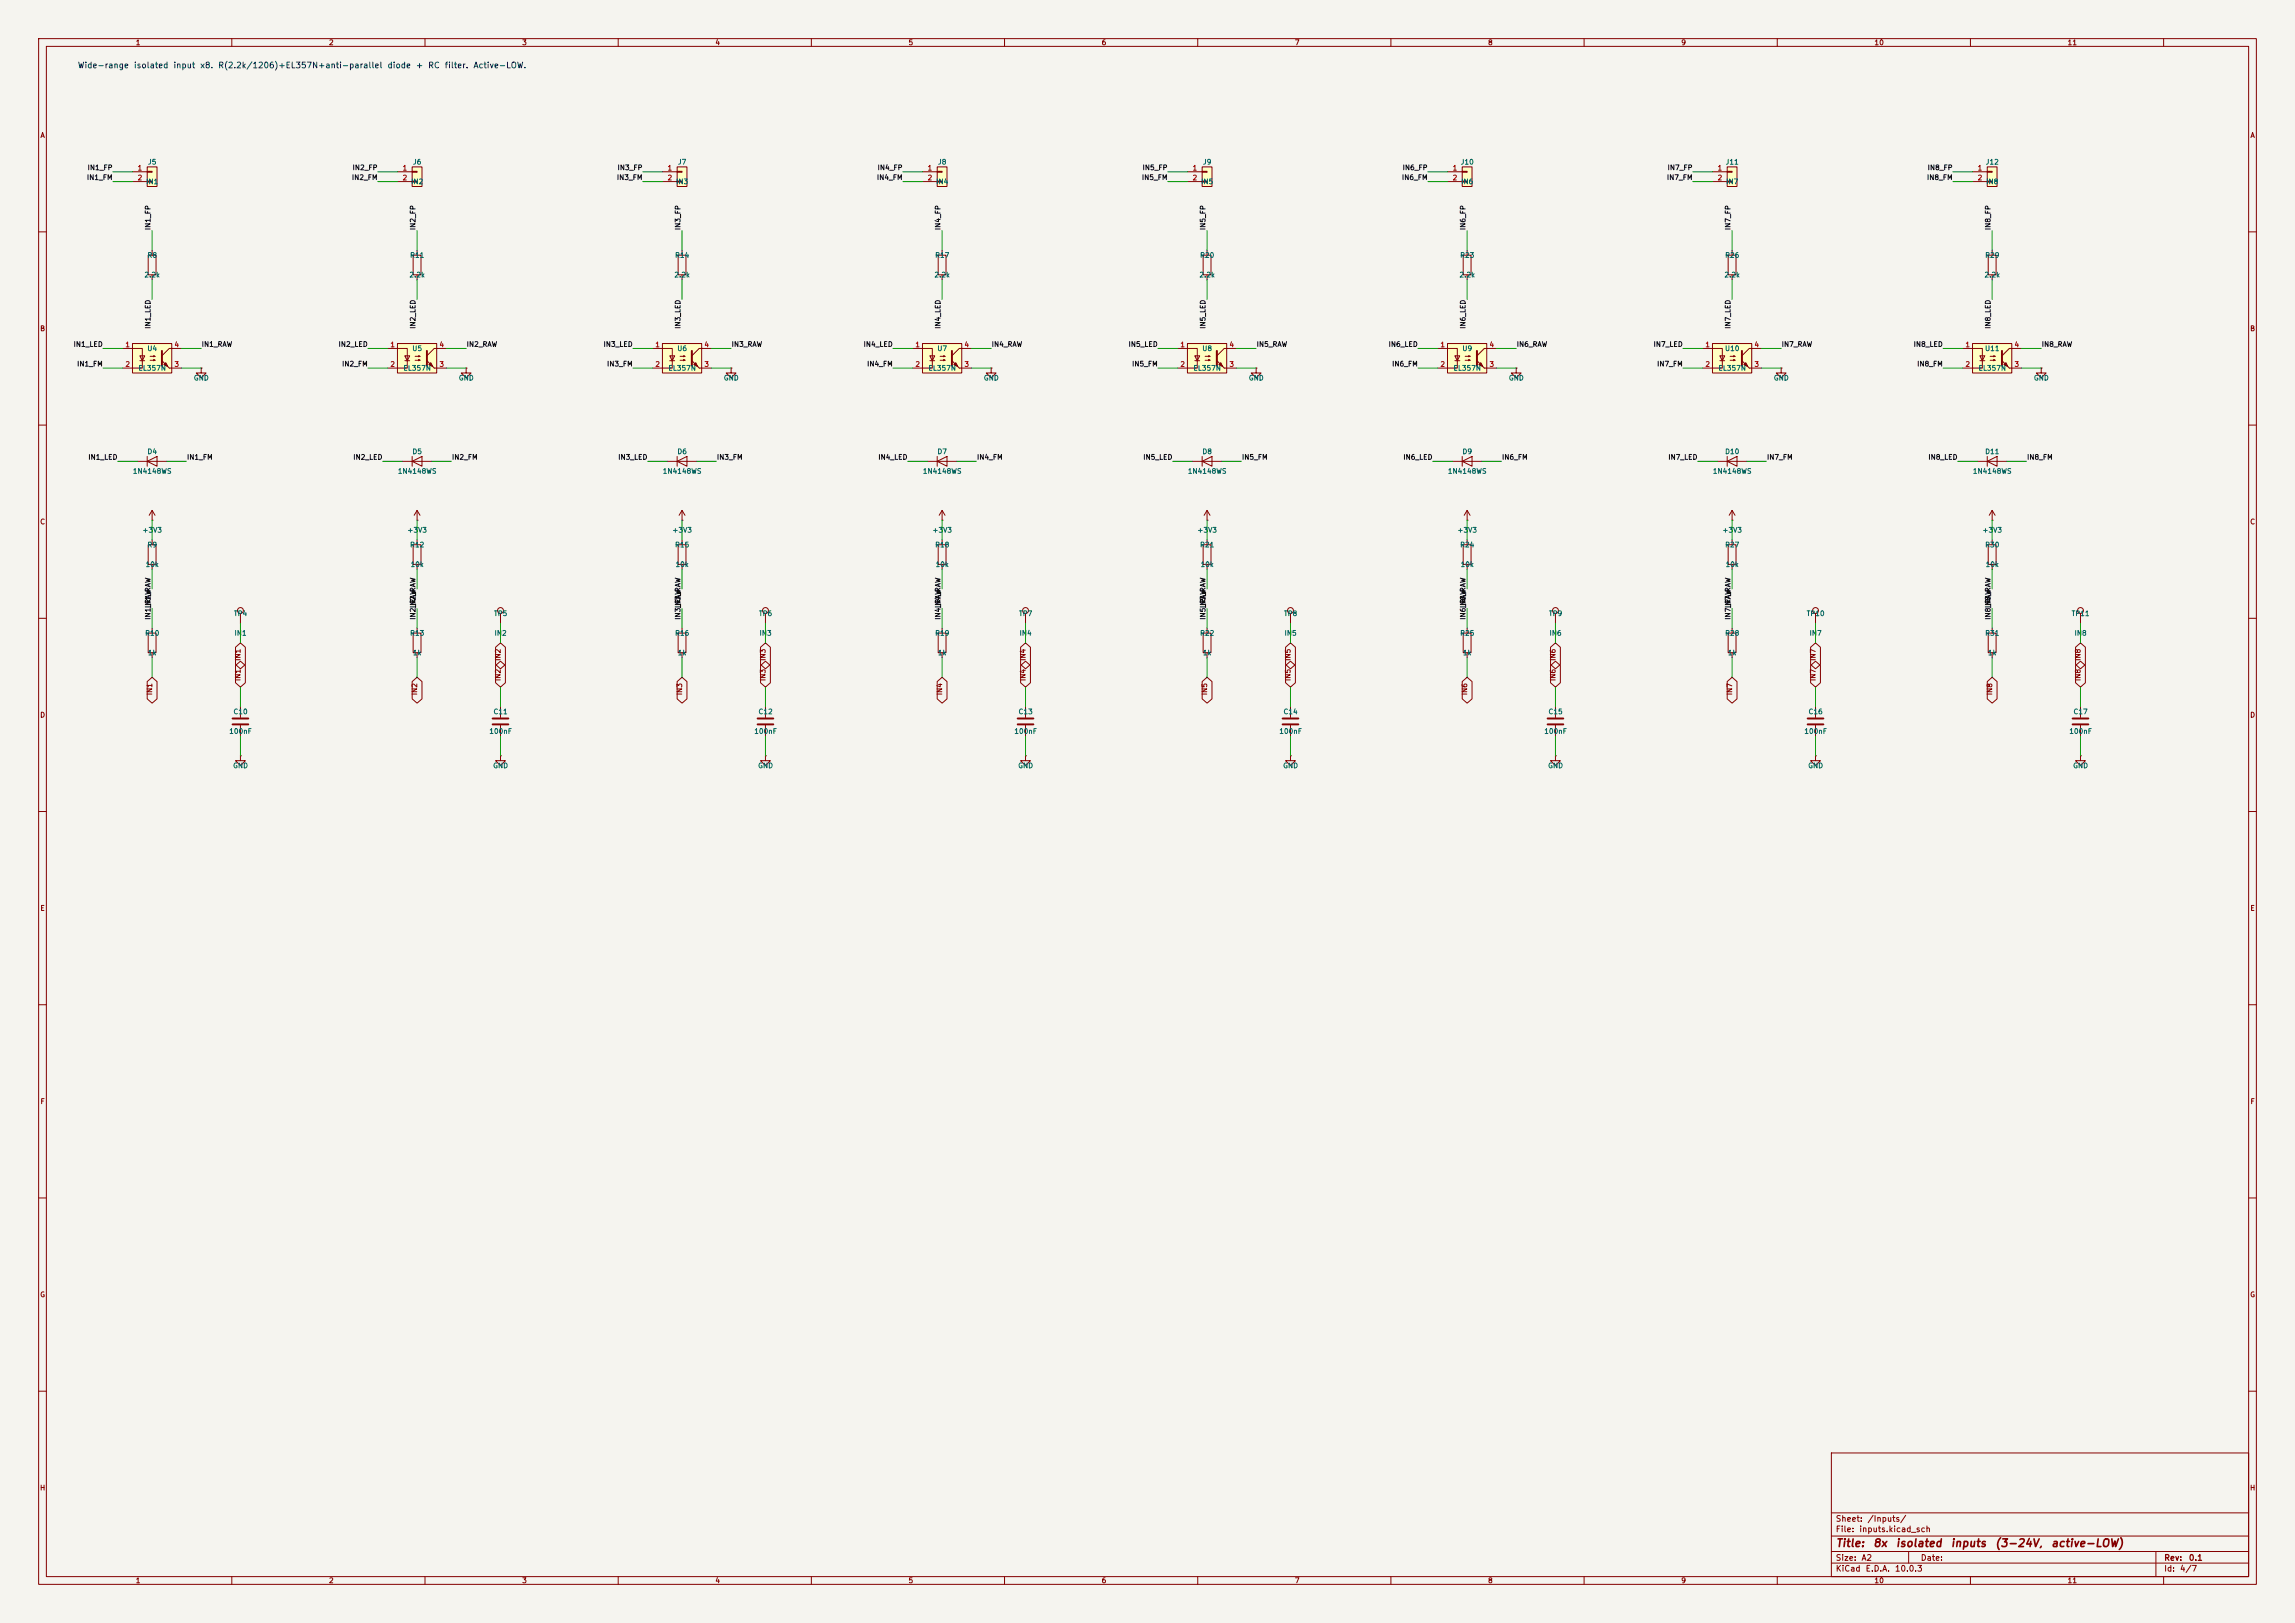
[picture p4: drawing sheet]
<svg xmlns="http://www.w3.org/2000/svg" width="594mm" height="420mm" viewBox="0 0 594 420" stroke-linecap="round" stroke-linejoin="round" font-family="sans-serif">
<defs><g id="words">
<g font-size="2" fill="#840000">
<text x="475" y="400.8">Title:</text>
<text x="484.7" y="400.8">8x</text>
<text x="490.5" y="400.8">isolated</text>
<text x="504.7" y="400.8">inputs</text>
<text x="516.2" y="400.8">(3-24V,</text>
<text x="530.7" y="400.8">active-LOW)</text>
</g>
<g font-size="1.5" fill="#0000c2">
<text x="20" y="18">Wide-range</text>
<text x="34.5" y="18">isolated</text>
<text x="44.7" y="18">input</text>
<text x="51.7" y="18">x8.</text>
<text x="56.3" y="18">R(2.2k/1206)+EL357N+anti-parallel</text>
<text x="100.1" y="18">diode</text>
<text x="107.5" y="18">+</text>
<text x="110.7" y="18">RC</text>
<text x="115" y="18">filter.</text>
<text x="122.4" y="18">Active-LOW.</text>
</g>
<g font-size="1.5" fill="#840000">
<text x="475" y="394.1">Sheet:</text>
<text x="483.2" y="394.1">/Inputs/</text>
<text x="475" y="396.8">File:</text>
<text x="481.1" y="396.8">inputs.kicad_sch</text>
<text x="475" y="407">KiCad</text>
<text x="475" y="404.2">Size:</text>
<text x="481.7" y="404.2">A2</text>
<text x="482.7" y="407">E.D.A.</text>
<text x="490.3" y="407">10.0.3</text>
<text x="497" y="404.2">Date:</text>
<text x="560" y="404.2">Rev:</text>
<text x="560" y="407">Id:</text>
<text x="564.1" y="407">4/7</text>
<text x="566.4" y="404.2">0.1</text>
</g>
<g font-size="1.3" fill="#840000">
<text x="35" y="12">1</text>
<text x="85" y="12">2</text>
<text x="135" y="12">3</text>
<text x="185" y="12">4</text>
<text x="235" y="12">5</text>
<text x="285" y="12">6</text>
<text x="335" y="12">7</text>
<text x="385" y="12">8</text>
<text x="435" y="12">9</text>
<text x="485" y="12">10</text>
<text x="535" y="12">11</text>
<text x="10.3" y="36">A</text>
<text x="582.3" y="36">A</text>
<text x="10.3" y="86">B</text>
<text x="582.3" y="86">B</text>
<text x="10.3" y="136">C</text>
<text x="582.3" y="136">C</text>
<text x="62.5" y="171.1" transform="rotate(-90 62.5 171.1)">IN1</text>
<text x="129.9" y="171.1" transform="rotate(-90 129.9 171.1)">IN2</text>
<text x="198.4" y="171.1" transform="rotate(-90 198.4 171.1)">IN3</text>
<text x="265.7" y="171.1" transform="rotate(-90 265.7 171.1)">IN4</text>
<text x="334.3" y="171.1" transform="rotate(-90 334.3 171.1)">IN5</text>
<text x="402.9" y="171.1" transform="rotate(-90 402.9 171.1)">IN6</text>
<text x="470.2" y="171.1" transform="rotate(-90 470.2 171.1)">IN7</text>
<text x="538.8" y="171.1" transform="rotate(-90 538.8 171.1)">IN8</text>
<text x="62.5" y="176.4" transform="rotate(-90 62.5 176.4)">IN1</text>
<text x="129.9" y="176.4" transform="rotate(-90 129.9 176.4)">IN2</text>
<text x="198.4" y="176.4" transform="rotate(-90 198.4 176.4)">IN3</text>
<text x="265.7" y="176.4" transform="rotate(-90 265.7 176.4)">IN4</text>
<text x="334.3" y="176.4" transform="rotate(-90 334.3 176.4)">IN5</text>
<text x="402.9" y="176.4" transform="rotate(-90 402.9 176.4)">IN6</text>
<text x="470.2" y="176.4" transform="rotate(-90 470.2 176.4)">IN7</text>
<text x="538.8" y="176.4" transform="rotate(-90 538.8 176.4)">IN8</text>
<text x="10.3" y="186">D</text>
<text x="39.7" y="180" transform="rotate(-90 39.7 180)">IN1</text>
<text x="108.3" y="180" transform="rotate(-90 108.3 180)">IN2</text>
<text x="176.8" y="180" transform="rotate(-90 176.8 180)">IN3</text>
<text x="244.2" y="180" transform="rotate(-90 244.2 180)">IN4</text>
<text x="312.7" y="180" transform="rotate(-90 312.7 180)">IN5</text>
<text x="380" y="180" transform="rotate(-90 380 180)">IN6</text>
<text x="448.6" y="180" transform="rotate(-90 448.6 180)">IN7</text>
<text x="515.9" y="180" transform="rotate(-90 515.9 180)">IN8</text>
<text x="582.3" y="186">D</text>
<text x="10.3" y="236">E</text>
<text x="582.3" y="236">E</text>
<text x="10.3" y="286">F</text>
<text x="582.3" y="286">F</text>
<text x="10.3" y="336">G</text>
<text x="582.3" y="336">G</text>
<text x="10.2" y="386">H</text>
<text x="582.2" y="386">H</text>
<text x="35" y="410">1</text>
<text x="85" y="410">2</text>
<text x="135" y="410">3</text>
<text x="185" y="410">4</text>
<text x="235" y="410">5</text>
<text x="285" y="410">6</text>
<text x="335" y="410">7</text>
<text x="385" y="410">8</text>
<text x="435" y="410">9</text>
<text x="485" y="410">10</text>
<text x="535" y="410">11</text>
</g>
<g font-size="1.3" fill="#0f0f0f">
<text x="22.4" y="46.9">IN1_FM</text>
<text x="22.5" y="44.3">IN1_FP</text>
<text x="90.9" y="46.9">IN2_FM</text>
<text x="91.1" y="44.3">IN2_FP</text>
<text x="159.5" y="46.9">IN3_FM</text>
<text x="159.7" y="44.3">IN3_FP</text>
<text x="226.8" y="46.9">IN4_FM</text>
<text x="227" y="44.3">IN4_FP</text>
<text x="295.4" y="46.9">IN5_FM</text>
<text x="295.6" y="44.3">IN5_FP</text>
<text x="362.7" y="46.9">IN6_FM</text>
<text x="362.9" y="44.3">IN6_FP</text>
<text x="431.3" y="46.9">IN7_FM</text>
<text x="431.5" y="44.3">IN7_FP</text>
<text x="498.6" y="46.9">IN8_FM</text>
<text x="498.8" y="44.3">IN8_FP</text>
<text x="39.2" y="59.7" transform="rotate(-90 39.2 59.7)">IN1_FP</text>
<text x="107.8" y="59.7" transform="rotate(-90 107.8 59.7)">IN2_FP</text>
<text x="176.4" y="59.7" transform="rotate(-90 176.4 59.7)">IN3_FP</text>
<text x="243.7" y="59.7" transform="rotate(-90 243.7 59.7)">IN4_FP</text>
<text x="312.3" y="59.7" transform="rotate(-90 312.3 59.7)">IN5_FP</text>
<text x="379.6" y="59.7" transform="rotate(-90 379.6 59.7)">IN6_FP</text>
<text x="448.2" y="59.7" transform="rotate(-90 448.2 59.7)">IN7_FP</text>
<text x="515.5" y="59.7" transform="rotate(-90 515.5 59.7)">IN8_FP</text>
<text x="39.2" y="85.2" transform="rotate(-90 39.2 85.2)">IN1_LED</text>
<text x="107.8" y="85.2" transform="rotate(-90 107.8 85.2)">IN2_LED</text>
<text x="176.4" y="85.2" transform="rotate(-90 176.4 85.2)">IN3_LED</text>
<text x="243.7" y="85.2" transform="rotate(-90 243.7 85.2)">IN4_LED</text>
<text x="312.3" y="85.2" transform="rotate(-90 312.3 85.2)">IN5_LED</text>
<text x="379.6" y="85.2" transform="rotate(-90 379.6 85.2)">IN6_LED</text>
<text x="448.2" y="85.2" transform="rotate(-90 448.2 85.2)">IN7_LED</text>
<text x="515.5" y="85.2" transform="rotate(-90 515.5 85.2)">IN8_LED</text>
<text x="18.9" y="90">IN1_LED</text>
<text x="19.8" y="95.1">IN1_FM</text>
<text x="52.1" y="90">IN1_RAW</text>
<text x="87.5" y="90">IN2_LED</text>
<text x="88.4" y="95.1">IN2_FM</text>
<text x="120.6" y="90">IN2_RAW</text>
<text x="156.1" y="90">IN3_LED</text>
<text x="157" y="95.1">IN3_FM</text>
<text x="189.2" y="90">IN3_RAW</text>
<text x="223.4" y="90">IN4_LED</text>
<text x="224.3" y="95.1">IN4_FM</text>
<text x="256.5" y="90">IN4_RAW</text>
<text x="292" y="90">IN5_LED</text>
<text x="292.9" y="95.1">IN5_FM</text>
<text x="325.1" y="90">IN5_RAW</text>
<text x="359.3" y="90">IN6_LED</text>
<text x="360.2" y="95.1">IN6_FM</text>
<text x="392.4" y="90">IN6_RAW</text>
<text x="427.8" y="90">IN7_LED</text>
<text x="428.8" y="95.1">IN7_FM</text>
<text x="461" y="90">IN7_RAW</text>
<text x="495.2" y="90">IN8_LED</text>
<text x="496.1" y="95.1">IN8_FM</text>
<text x="528.3" y="90">IN8_RAW</text>
<text x="22.7" y="119.3">IN1_LED</text>
<text x="48.3" y="119.3">IN1_FM</text>
<text x="91.3" y="119.3">IN2_LED</text>
<text x="116.8" y="119.3">IN2_FM</text>
<text x="159.9" y="119.3">IN3_LED</text>
<text x="185.4" y="119.3">IN3_FM</text>
<text x="227.2" y="119.3">IN4_LED</text>
<text x="252.7" y="119.3">IN4_FM</text>
<text x="295.8" y="119.3">IN5_LED</text>
<text x="321.3" y="119.3">IN5_FM</text>
<text x="363.1" y="119.3">IN6_LED</text>
<text x="388.6" y="119.3">IN6_FM</text>
<text x="431.7" y="119.3">IN7_LED</text>
<text x="457.2" y="119.3">IN7_FM</text>
<text x="499" y="119.3">IN8_LED</text>
<text x="524.5" y="119.3">IN8_FM</text>
<text x="39.2" y="157.5" transform="rotate(-90 39.2 157.5)">IN1_RAW</text>
<text x="107.8" y="160.5" transform="rotate(-90 107.8 160.5)">IN2_RAW</text>
<text x="107.8" y="157.5" transform="rotate(-90 107.8 157.5)">IN2_RAW</text>
<text x="176.4" y="160.5" transform="rotate(-90 176.4 160.5)">IN3_RAW</text>
<text x="176.4" y="157.5" transform="rotate(-90 176.4 157.5)">IN3_RAW</text>
<text x="243.7" y="160.5" transform="rotate(-90 243.7 160.5)">IN4_RAW</text>
<text x="312.3" y="157.5" transform="rotate(-90 312.3 157.5)">IN5_RAW</text>
<text x="379.6" y="157.5" transform="rotate(-90 379.6 157.5)">IN6_RAW</text>
<text x="448.2" y="157.5" transform="rotate(-90 448.2 157.5)">IN7_RAW</text>
<text x="515.5" y="157.5" transform="rotate(-90 515.5 157.5)">IN8_RAW</text>
</g>
<g font-size="1.3" fill="#a90000">
<text x="35.5" y="44.4">1</text>
<text x="35.5" y="47">2</text>
<text x="104.1" y="44.4">1</text>
<text x="104.1" y="47">2</text>
<text x="172.6" y="44.4">1</text>
<text x="172.6" y="47">2</text>
<text x="240" y="44.4">1</text>
<text x="240" y="47">2</text>
<text x="308.5" y="44.4">1</text>
<text x="308.5" y="47">2</text>
<text x="375.8" y="44.4">1</text>
<text x="375.8" y="47">2</text>
<text x="444.4" y="44.4">1</text>
<text x="444.4" y="47">2</text>
<text x="511.7" y="44.4">1</text>
<text x="511.7" y="47">2</text>
<text x="32.3" y="90.1">1</text>
<text x="32.3" y="95.2">2</text>
<text x="45" y="95.2">3</text>
<text x="45" y="90.1">4</text>
<text x="100.9" y="90.1">1</text>
<text x="100.9" y="95.2">2</text>
<text x="113.6" y="95.2">3</text>
<text x="113.6" y="90.1">4</text>
<text x="169.5" y="90.1">1</text>
<text x="169.5" y="95.2">2</text>
<text x="182.2" y="95.2">3</text>
<text x="182.2" y="90.1">4</text>
<text x="236.8" y="90.1">1</text>
<text x="236.8" y="95.2">2</text>
<text x="249.5" y="95.2">3</text>
<text x="249.5" y="90.1">4</text>
<text x="305.4" y="90.1">1</text>
<text x="305.4" y="95.2">2</text>
<text x="318.1" y="95.2">3</text>
<text x="318.1" y="90.1">4</text>
<text x="372.7" y="90.1">1</text>
<text x="372.7" y="95.2">2</text>
<text x="385.4" y="95.2">3</text>
<text x="385.4" y="90.1">4</text>
<text x="441.3" y="90.1">1</text>
<text x="441.3" y="95.2">2</text>
<text x="454" y="95.2">3</text>
<text x="454" y="90.1">4</text>
<text x="508.6" y="90.1">1</text>
<text x="508.6" y="95.2">2</text>
<text x="521.3" y="95.2">3</text>
<text x="521.3" y="90.1">4</text>
</g>
<g font-size="1.3" fill="#006464">
<text x="37.7" y="48">IN1</text>
<text x="38.2" y="42.9">J5</text>
<text x="106.3" y="48">IN2</text>
<text x="106.8" y="42.9">J6</text>
<text x="174.9" y="48">IN3</text>
<text x="175.3" y="42.9">J7</text>
<text x="242.2" y="48">IN4</text>
<text x="242.6" y="42.9">J8</text>
<text x="310.7" y="48">IN5</text>
<text x="311.2" y="42.9">J9</text>
<text x="377.9" y="42.9">J10</text>
<text x="378.1" y="48">IN6</text>
<text x="446.5" y="42.9">J11</text>
<text x="446.6" y="48">IN7</text>
<text x="513.8" y="42.9">J12</text>
<text x="513.9" y="48">IN8</text>
<text x="38" y="67">R8</text>
<text x="106" y="67">R11</text>
<text x="174.6" y="67">R14</text>
<text x="241.9" y="67">R17</text>
<text x="310.5" y="67">R20</text>
<text x="377.8" y="67">R23</text>
<text x="446.4" y="67">R26</text>
<text x="513.7" y="67">R29</text>
<text x="37.2" y="72.1">2.2k</text>
<text x="105.8" y="72.1">2.2k</text>
<text x="174.4" y="72.1">2.2k</text>
<text x="241.7" y="72.1">2.2k</text>
<text x="310.3" y="72.1">2.2k</text>
<text x="377.6" y="72.1">2.2k</text>
<text x="446.2" y="72.1">2.2k</text>
<text x="513.5" y="72.1">2.2k</text>
<text x="38" y="91.1">U4</text>
<text x="106.6" y="91.1">U5</text>
<text x="175.2" y="91.1">U6</text>
<text x="242.5" y="91.1">U7</text>
<text x="311" y="91.1">U8</text>
<text x="378.4" y="91.1">U9</text>
<text x="446.3" y="91.1">U10</text>
<text x="513.6" y="91.1">U11</text>
<text x="35.7" y="96.2">EL357N</text>
<text x="50" y="98.8">GND</text>
<text x="104.3" y="96.2">EL357N</text>
<text x="118.6" y="98.8">GND</text>
<text x="172.9" y="96.2">EL357N</text>
<text x="187.2" y="98.8">GND</text>
<text x="240.2" y="96.2">EL357N</text>
<text x="254.5" y="98.8">GND</text>
<text x="308.8" y="96.2">EL357N</text>
<text x="323.1" y="98.8">GND</text>
<text x="376.1" y="96.2">EL357N</text>
<text x="390.4" y="98.8">GND</text>
<text x="444.6" y="96.2">EL357N</text>
<text x="459" y="98.8">GND</text>
<text x="512" y="96.2">EL357N</text>
<text x="526.3" y="98.8">GND</text>
<text x="38" y="117.8">D4</text>
<text x="106.6" y="117.8">D5</text>
<text x="175.2" y="117.8">D6</text>
<text x="242.5" y="117.8">D7</text>
<text x="311.1" y="117.8">D8</text>
<text x="378.4" y="117.8">D9</text>
<text x="446.4" y="117.8">D10</text>
<text x="513.7" y="117.8">D11</text>
<text x="34.2" y="122.9">1N4148WS</text>
<text x="102.8" y="122.9">1N4148WS</text>
<text x="171.4" y="122.9">1N4148WS</text>
<text x="238.7" y="122.9">1N4148WS</text>
<text x="307.3" y="122.9">1N4148WS</text>
<text x="374.6" y="122.9">1N4148WS</text>
<text x="443.2" y="122.9">1N4148WS</text>
<text x="510.5" y="122.9">1N4148WS</text>
<text x="36.7" y="138.1">+3V3</text>
<text x="38" y="141.9">R9</text>
<text x="105.3" y="138.1">+3V3</text>
<text x="106" y="141.9">R12</text>
<text x="173.9" y="138.1">+3V3</text>
<text x="174.6" y="141.9">R15</text>
<text x="241.2" y="138.1">+3V3</text>
<text x="241.9" y="141.9">R18</text>
<text x="309.8" y="138.1">+3V3</text>
<text x="310.5" y="141.9">R21</text>
<text x="377.1" y="138.1">+3V3</text>
<text x="377.8" y="141.9">R24</text>
<text x="445.7" y="138.1">+3V3</text>
<text x="446.4" y="141.9">R27</text>
<text x="513" y="138.1">+3V3</text>
<text x="513.7" y="141.9">R30</text>
<text x="37.5" y="147">10k</text>
<text x="106.1" y="147">10k</text>
<text x="174.7" y="147">10k</text>
<text x="242" y="147">10k</text>
<text x="310.6" y="147">10k</text>
<text x="377.9" y="147">10k</text>
<text x="446.5" y="147">10k</text>
<text x="513.8" y="147">10k</text>
<text x="60.4" y="159.7">TP4</text>
<text x="127.7" y="159.7">TP5</text>
<text x="196.3" y="159.7">TP6</text>
<text x="263.6" y="159.7">TP7</text>
<text x="332.2" y="159.7">TP8</text>
<text x="400.8" y="159.7">TP9</text>
<text x="467.5" y="159.7">TP10</text>
<text x="536.1" y="159.7">TP11</text>
<text x="37.4" y="164.8">R10</text>
<text x="60.6" y="164.8">IN1</text>
<text x="106" y="164.8">R13</text>
<text x="127.9" y="164.8">IN2</text>
<text x="174.6" y="164.8">R16</text>
<text x="196.4" y="164.8">IN3</text>
<text x="241.9" y="164.8">R19</text>
<text x="263.8" y="164.8">IN4</text>
<text x="310.5" y="164.8">R22</text>
<text x="332.3" y="164.8">IN5</text>
<text x="377.8" y="164.8">R25</text>
<text x="400.9" y="164.8">IN6</text>
<text x="446.4" y="164.8">R28</text>
<text x="468.2" y="164.8">IN7</text>
<text x="513.7" y="164.8">R31</text>
<text x="536.8" y="164.8">IN8</text>
<text x="38.1" y="169.9">1k</text>
<text x="106.7" y="169.9">1k</text>
<text x="175.3" y="169.9">1k</text>
<text x="242.6" y="169.9">1k</text>
<text x="311.2" y="169.9">1k</text>
<text x="378.5" y="169.9">1k</text>
<text x="447.1" y="169.9">1k</text>
<text x="514.4" y="169.9">1k</text>
<text x="60.3" y="185.1">C10</text>
<text x="127.6" y="185.1">C11</text>
<text x="196.2" y="185.1">C12</text>
<text x="263.5" y="185.1">C13</text>
<text x="332.1" y="185.1">C14</text>
<text x="400.6" y="185.1">C15</text>
<text x="468" y="185.1">C16</text>
<text x="536.5" y="185.1">C17</text>
<text x="59.2" y="190.2">100nF</text>
<text x="126.5" y="190.2">100nF</text>
<text x="195.1" y="190.2">100nF</text>
<text x="262.4" y="190.2">100nF</text>
<text x="331" y="190.2">100nF</text>
<text x="399.6" y="190.2">100nF</text>
<text x="466.9" y="190.2">100nF</text>
<text x="535.4" y="190.2">100nF</text>
<text x="60.2" y="199.1">GND</text>
<text x="127.5" y="199.1">GND</text>
<text x="196.1" y="199.1">GND</text>
<text x="263.4" y="199.1">GND</text>
<text x="332" y="199.1">GND</text>
<text x="400.6" y="199.1">GND</text>
<text x="467.9" y="199.1">GND</text>
<text x="536.4" y="199.1">GND</text>
</g>
</g></defs>
<path d="M0 0h594v420h-594z" fill="#f5f4ef" stroke="#f5f4ef" stroke-width=".26"/>
<g fill="none" stroke="#840000" stroke-width=".26">
<path d="M10 10h574v400h-574zM12 12h570v396h-570zM60 10v2M110 10v2M160 10v2M210 10v2M260 10v2M310 10v2M360 10v2M410 10v2M460 10v2M510 10v2"/>
<path d="M560 10v2M10 60h2M582 60h2M10 110h2M582 110h2M129.5 158.8v2.5M469.9 158.8v2.5M538.5 158.8v2.5M10 160h2M106.9 163.8h2.1v5.1h-2.1zM107.9 162.6v1.2M107.9 168.9v1.3"/>
<path d="M582 160h2M469.9 195.6v1.3h1.3l-1.3 1.2-1.3-1.2h1.3M469.9 195.6h.1M469.9 182.9v2.8M469.9 187.7v2.8M538.5 195.6v1.3h1.2l-1.2 1.2-1.3-1.2h1.3M538.5 195.6h.1M538.5 182.9v2.8M538.5 187.7v2.8M10 210h2M582 210h2M10 260h2"/>
<path d="M582 260h2M10 310h2M582 310h2M10 360h2M474 376h108v32h-108zM582 360h2M474 397.5h108M474 391.5h108M60 408v2M110 408v2M160 408v2M210 408v2"/>
<path d="M260 408v2M310 408v2M360 408v2M410 408v2M460 408v2M474 404.5h108M474 401.5h108M494 401.5v3M510 408v2M558 401.5v6.5M560 408v2"/>
<circle cx="129.5" cy="158" r=".76"/>
<circle cx="469.9" cy="158" r=".76"/>
<circle cx="538.5" cy="158" r=".76"/>
</g>
<path d="M467.9 185.9h4M467.9 187.5h4M536.4 185.9h4.1M536.4 187.5h4.1" fill="none" stroke="#840000" stroke-width=".51"/>
<path d="M34.3 88.9h10.1v7.6h-10.1z" fill="#ffffc2"/>
<g fill="none" stroke="#840000" stroke-width=".26">
<path d="M31.7 90.2h5.1v3.1M34.3 88.9h10.1v7.6h-10.1zM36.2 92.1h1.3l-.7 1.2zM36.2 93.3h1.3M36.8 93.3v2h-5.1M38.9 92.2h1.2M38.9 93.2h1.2M43.8 95.3h3.2M47 90.2h-3.2l-1.9 1.9M448.3 139.7v1.3M515.6 134.6h.1M515.6 132.1l-.7 1.3"/>
<path d="M515.6 132.1l.8 1.3M515.6 132.1v2.5M515.6 139.7v1.3M447.3 141h2v5.1h-2zM448.3 146.1v1.2M514.6 141h2v5.1h-2zM515.6 146.1v1.2M514.6 163.8h2v5.1h-2zM515.6 162.6v1.2M515.6 168.9v1.3"/>
</g>
<path d="M41.9 90.8v3.8" fill="none" stroke="#840000" stroke-width=".51"/>
<g fill="#840000" stroke="#840000" stroke-width=".26">
<path d="M42.4 94.4l.5-.5 .5 1z"/>
<path d="M41.9 93.3l1.9 2z"/>
</g>
<path d="M510.5 88.9h10.2v7.6h-10.2z" fill="#ffffc2"/>
<g fill="none" stroke="#840000" stroke-width=".26">
<path d="M38.4 66h2v5.1h-2zM39.4 64.8v1.2M39.4 71.1v1.3M106.9 66h2.1v5.1h-2.1zM107.9 64.8v1.2M107.9 71.1v1.3M52.1 95.3v1.2h1.2l-1.2 1.3-1.3-1.3h1.3M52.1 95.3h.1M508 90.2h5.1v3.1M510.5 88.9h10.2v7.6h-10.2zM512.4 92.1h1.3l-.6 1.2zM512.4 93.3h1.3"/>
<path d="M513.1 93.3v2h-5.1M515.1 92.2h1.3M515.1 93.2h1.3M520.1 95.3h3.1M523.2 90.2h-3.1l-1.9 1.9M528.3 95.3v1.2h1.3l-1.3 1.3-1.3-1.3h1.3M528.3 95.3h.1M511.8 119.4h7.6M514.3 119.4l2.6-1.3v2.6zM514.3 118.1v2.6M334 158.8v2.5M402.6 158.8v2.5"/>
<path d="M311.4 163.8h2v5.1h-2zM312.4 162.6v1.2M312.4 168.9v1.3M334 195.6v1.3h1.3l-1.3 1.2-1.3-1.2h1.3M334 195.6h.1M334 182.9v2.8M334 187.7v2.8M402.6 195.6v1.3h1.3l-1.3 1.2-1.3-1.2h1.3M402.6 195.6h.1M402.6 182.9v2.8M402.6 187.7v2.8"/>
<circle cx="334" cy="158" r=".76"/>
<circle cx="402.6" cy="158" r=".76"/>
</g>
<path d="M518.2 90.8v3.8M332 185.9h4M332 187.5h4M400.6 185.9h4M400.6 187.5h4" fill="none" stroke="#840000" stroke-width=".51"/>
<g fill="#840000" stroke="#840000" stroke-width=".26">
<path d="M518.7 94.4l.5-.5 .5 1z"/>
<path d="M518.2 93.3l1.9 2z"/>
</g>
<path d="M38.1 43.2h2.5v5.1h-2.5z" fill="#ffffc2"/>
<path d="M34.3 44.5h3.8M34.3 47h3.8M38.1 43.2h2.5v5.1h-2.5zM38.1 44.3h1.3v.3h-1.3zM38.1 46.9h1.3v.2h-1.3z" fill="none" stroke="#840000" stroke-width=".26"/>
<path d="M106.7 43.2h2.5v5.1h-2.5z" fill="#ffffc2"/>
<g fill="none" stroke="#840000" stroke-width=".26">
<path d="M102.9 44.5h3.8M102.9 47h3.8M106.7 43.2h2.5v5.1h-2.5zM106.7 44.3h1.2v.3h-1.2zM106.7 46.9h1.2v.2h-1.2zM104.1 119.4h7.7M106.7 119.4l2.5-1.3v2.6zM106.7 118.1v2.6M379.7 134.6h.1M379.7 132.1l-.7 1.3M379.7 132.1l.8 1.3M379.7 132.1v2.5"/>
<path d="M379.7 139.7v1.3M378.7 141h2v5.1h-2zM379.7 146.1v1.2M378.7 163.8h2v5.1h-2zM379.7 162.6v1.2M379.7 168.9v1.3"/>
</g>
<path d="M102.9 88.9h10.1v7.6h-10.1z" fill="#ffffc2"/>
<g fill="none" stroke="#840000" stroke-width=".26">
<path d="M100.3 90.2h5.1v3.1M102.9 88.9h10.1v7.6h-10.1zM104.8 92.1h1.2l-.6 1.2zM104.8 93.3h1.2M105.4 93.3v2h-5.1M107.4 92.2h1.3M107.4 93.2h1.3M112.4 95.3h3.2M115.6 90.2h-3.2l-1.9 1.9M120.6 95.3v1.2h1.3l-1.3 1.3-1.2-1.3h1.2M120.6 95.3h.1M312.4 139.7v1.3"/>
<path d="M311.4 141h2v5.1h-2zM312.4 146.1v1.2"/>
</g>
<path d="M110.5 90.8v3.8" fill="none" stroke="#840000" stroke-width=".51"/>
<g fill="#840000" stroke="#840000" stroke-width=".26">
<path d="M111 94.4l.5-.5 .5 1z"/>
<path d="M110.5 93.3l1.9 2z"/>
</g>
<path d="M374.6 88.9h10.2v7.6h-10.2z" fill="#ffffc2"/>
<g fill="none" stroke="#840000" stroke-width=".26">
<path d="M372.1 90.2h5.1v3.1M374.6 88.9h10.2v7.6h-10.2zM376.6 92.1h1.2l-.6 1.2zM376.6 93.3h1.2M377.2 93.3v2h-5.1M379.2 92.2h1.3M379.2 93.2h1.3M384.2 95.3h3.1M387.3 90.2h-3.1l-1.9 1.9M392.4 95.3v1.2h1.3l-1.3 1.3-1.2-1.3h1.2M392.4 95.3h.1M375.9 119.4h7.6"/>
<path d="M378.5 119.4l2.5-1.3v2.6zM378.5 118.1v2.6"/>
</g>
<path d="M382.3 90.8v3.8" fill="none" stroke="#840000" stroke-width=".51"/>
<g fill="#840000" stroke="#840000" stroke-width=".26">
<path d="M382.8 94.4l.5-.5 .5 1z"/>
<path d="M382.3 93.3l1.9 2z"/>
</g>
<path d="M514.3 43.2h2.6v5.1h-2.6z" fill="#ffffc2"/>
<path d="M510.5 44.5h3.8M510.5 47h3.8M514.3 43.2h2.6v5.1h-2.6zM514.3 44.3h1.3v.3h-1.3zM514.3 46.9h1.3v.2h-1.3zM256.5 95.3v1.2h1.3l-1.3 1.3-1.2-1.3h1.2M256.5 95.3h.1M240 119.4h7.6M242.6 119.4l2.5-1.3v2.6zM242.6 118.1v2.6" fill="none" stroke="#840000" stroke-width=".26"/>
<path d="M238.8 88.9h10.1v7.6h-10.1z" fill="#ffffc2"/>
<g fill="none" stroke="#840000" stroke-width=".26">
<path d="M514.6 66h2v5.1h-2zM515.6 64.8v1.2M515.6 71.1v1.3M236.2 90.2h5.1v3.1M238.8 88.9h10.1v7.6h-10.1zM240.7 92.1h1.2l-.6 1.2zM240.7 93.3h1.2M241.3 93.3v2h-5.1M243.3 92.2h1.3M243.3 93.2h1.3M248.3 95.3h3.2M251.5 90.2h-3.2l-1.9 1.9"/>
<path d="M444.5 119.4h7.6M447 119.4l2.6-1.3v2.6zM447 118.1v2.6M448.3 134.6h.1M448.3 132.1l-.8 1.3M448.3 132.1l.8 1.3M448.3 132.1v2.5M198.1 158.8v2.5M265.4 158.8v2.5M242.8 163.8h2.1v5.1h-2.1zM243.8 162.6v1.2M243.8 168.9v1.3"/>
<circle cx="198.1" cy="158" r=".76"/>
<circle cx="265.4" cy="158" r=".76"/>
</g>
<path d="M246.4 90.8v3.8" fill="none" stroke="#840000" stroke-width=".51"/>
<g fill="#840000" stroke="#840000" stroke-width=".26">
<path d="M246.9 94.4l.5-.5 .5 1z"/>
<path d="M246.4 93.3l1.9 2z"/>
</g>
<path d="M447 43.2h2.6v5.1h-2.6z" fill="#ffffc2"/>
<path d="M443.2 44.5h3.8M443.2 47h3.8M447 43.2h2.6v5.1h-2.6zM447 44.3h1.3v.3h-1.3zM447 46.9h1.3v.2h-1.3z" fill="none" stroke="#840000" stroke-width=".26"/>
<path d="M443.2 88.9h10.2v7.6h-10.2z" fill="#ffffc2"/>
<g fill="none" stroke="#840000" stroke-width=".26">
<path d="M447.3 66h2v5.1h-2zM448.3 64.8v1.2M448.3 71.1v1.3M440.7 90.2h5.1v3.1M443.2 88.9h10.2v7.6h-10.2zM445.1 92.1h1.3l-.6 1.2zM445.1 93.3h1.3M445.8 93.3v2h-5.1M447.8 92.2h1.3M447.8 93.2h1.3M452.8 95.3h3.1M455.9 90.2h-3.1l-2 1.9"/>
<path d="M461 95.3v1.2h1.3l-1.3 1.3-1.3-1.3h1.3M461 95.3h.1M447.3 163.8h2v5.1h-2zM448.3 162.6v1.2M448.3 168.9v1.3"/>
</g>
<path d="M450.8 90.8v3.8" fill="none" stroke="#840000" stroke-width=".51"/>
<g fill="#840000" stroke="#840000" stroke-width=".26">
<path d="M451.4 94.4l.5-.5 .5 1z"/>
<path d="M450.8 93.3l2 2z"/>
</g>
<path d="M378.5 43.2h2.5v5.1h-2.5z" fill="#ffffc2"/>
<g fill="none" stroke="#840000" stroke-width=".26">
<path d="M374.6 44.5h3.9M374.6 47h3.9M378.5 43.2h2.5v5.1h-2.5zM378.5 44.3h1.2v.3h-1.2zM378.5 46.9h1.2v.2h-1.2zM378.7 66h2v5.1h-2zM379.7 64.8v1.2M379.7 71.1v1.3M35.6 119.4h7.6M38.1 119.4l2.5-1.3v2.6zM38.1 118.1v2.6M107.9 134.6h.1"/>
<path d="M107.9 132.1v2.5M107.9 139.7v1.3M107.9 132.1l-.7 1.3M107.9 132.1l.8 1.3M176.5 139.7v1.3M243.8 134.6h.1M243.8 132.1v2.5M243.8 139.7v1.3M243.8 132.1l-.7 1.3M243.8 132.1l.8 1.3M106.9 141h2.1v5.1h-2.1zM107.9 146.1v1.2"/>
<path d="M175.5 141h2v5.1h-2zM176.5 146.1v1.2M242.8 141h2.1v5.1h-2.1zM243.8 146.1v1.2M38.4 163.8h2v5.1h-2zM39.4 162.6v1.2M39.4 168.9v1.3M175.5 163.8h2v5.1h-2zM176.5 162.6v1.2M176.5 168.9v1.3M62.2 195.6v1.3h1.3l-1.3 1.2-1.2-1.2h1.2M62.2 195.6h.1"/>
<path d="M62.2 182.9v2.8M62.2 187.7v2.8M129.5 195.6v1.3h1.3l-1.3 1.2-1.2-1.2h1.2M129.5 195.6h.1M129.5 182.9v2.8M129.5 187.7v2.8"/>
</g>
<path d="M60.2 185.9h4.1M60.2 187.5h4.1M127.5 185.9h4.1M127.5 187.5h4.1" fill="none" stroke="#840000" stroke-width=".51"/>
<path d="M171.4 88.9h10.2v7.6h-10.2z" fill="#ffffc2"/>
<g fill="none" stroke="#840000" stroke-width=".26">
<path d="M242.8 66h2.1v5.1h-2.1zM243.8 64.8v1.2M243.8 71.1v1.3M168.9 90.2h5.1v3.1M171.4 88.9h10.2v7.6h-10.2zM173.4 92.1h1.2l-.6 1.2zM173.4 93.3h1.2M174 93.3v2h-5.1M176 92.2h1.3M176 93.2h1.3M181 95.3h3.1M184.1 90.2h-3.1l-1.9 1.9"/>
<path d="M62.2 158.8v2.5"/>
<circle cx="62.2" cy="158" r=".76"/>
</g>
<path d="M179.1 90.8v3.8" fill="none" stroke="#840000" stroke-width=".51"/>
<g fill="#840000" stroke="#840000" stroke-width=".26">
<path d="M180.1 93.9l.5 1-1-.5z"/>
<path d="M179.1 93.3l1.9 2z"/>
</g>
<path d="M175.3 43.2h2.5v5.1h-2.5z" fill="#ffffc2"/>
<path d="M171.4 44.5h3.9M171.4 47h3.9M175.3 43.2h2.5v5.1h-2.5zM175.3 44.3h1.2v.3h-1.2zM175.3 46.9h1.2v.2h-1.2zM175.5 66h2v5.1h-2zM176.5 64.8v1.2M176.5 71.1v1.3" fill="none" stroke="#840000" stroke-width=".26"/>
<path d="M242.6 43.2h2.5v5.1h-2.5z" fill="#ffffc2"/>
<g fill="none" stroke="#840000" stroke-width=".26">
<path d="M238.8 44.5h3.8M238.8 47h3.8M242.6 43.2h2.5v5.1h-2.5zM242.6 44.3h1.2v.3h-1.2zM242.6 46.9h1.2v.2h-1.2zM172.7 119.4h7.6M175.3 119.4l2.5-1.3v2.6zM175.3 118.1v2.6M308.6 119.4h7.6M311.1 119.4l2.6-1.3v2.6zM311.1 118.1v2.6M39.4 134.6h.1"/>
<path d="M39.4 132.1l-.8 1.3M39.4 132.1l.7 1.3M39.4 132.1v2.5M39.4 139.7v1.3M176.5 134.6h.1M176.5 132.1l-.7 1.3M176.5 132.1l.8 1.3M176.5 132.1v2.5M312.4 134.6h.1M312.4 132.1l-.7 1.3M312.4 132.1l.8 1.3M312.4 132.1v2.5"/>
<path d="M38.4 141h2v5.1h-2zM39.4 146.1v1.2"/>
</g>
<path d="M311.1 43.2h2.6v5.1h-2.6z" fill="#ffffc2"/>
<path d="M307.3 44.5h3.8M307.3 47h3.8M311.1 43.2h2.6v5.1h-2.6zM311.1 44.3h1.3v.3h-1.3zM311.1 46.9h1.3v.2h-1.3zM265.4 195.6v1.3h1.3l-1.3 1.2-1.2-1.2h1.2M265.4 195.6h.1M265.4 182.9v2.8M265.4 187.7v2.8" fill="none" stroke="#840000" stroke-width=".26"/>
<path d="M263.4 185.9h4.1M263.4 187.5h4.1" fill="none" stroke="#840000" stroke-width=".51"/>
<path d="M307.3 88.9h10.2v7.6h-10.2z" fill="#ffffc2"/>
<g fill="none" stroke="#840000" stroke-width=".26">
<path d="M311.4 66h2v5.1h-2zM312.4 64.8v1.2M312.4 71.1v1.3M189.2 95.3v1.2h1.3l-1.3 1.3-1.2-1.3h1.2M189.2 95.3h.1M304.8 90.2h5.1v3.1M307.3 88.9h10.2v7.6h-10.2zM309.2 92.1h1.3l-.6 1.2zM309.2 93.3h1.3M309.9 93.3v2h-5.1M311.9 92.2h1.3M311.9 93.2h1.3"/>
<path d="M316.9 95.3h3.1M320 90.2h-3.1l-1.9 1.9M325.1 95.3v1.2h1.3l-1.3 1.3-1.3-1.3h1.3M325.1 95.3h.1M38.1 176.4l1.3-1.1 1.2 1.1v4.5l-1.2 1.1-1.3-1.1zM61 167.5l1.2-1.1 1.3 1.1v4.5l-1.3 1.1-1.2-1.1zM61 172.2l1.2-1.1 1.3 1.1v4.5l-1.3 1.1-1.2-1.1zM106.7 176.4l1.2-1.1 1.3 1.1v4.5l-1.3 1.1-1.2-1.1zM128.3 172.2l1.2-1.1 1.3 1.1v4.5l-1.3 1.1-1.2-1.1zM128.3 167.5l1.2-1.1 1.3 1.1v4.5l-1.3 1.1-1.2-1.1zM175.3 176.4l1.2-1.1 1.3 1.1v4.5l-1.3 1.1-1.2-1.1zM196.8 167.5l1.3-1.1 1.3 1.1v4.5l-1.3 1.1-1.3-1.1z"/>
<path d="M196.8 172.2l1.3-1.1 1.3 1.1v4.5l-1.3 1.1-1.3-1.1zM242.6 176.4l1.2-1.1 1.3 1.1v4.5l-1.3 1.1-1.2-1.1zM264.2 167.5l1.2-1.1 1.3 1.1v4.5l-1.3 1.1-1.2-1.1zM264.2 172.2l1.2-1.1 1.3 1.1v4.5l-1.3 1.1-1.2-1.1zM311.1 176.4l1.3-1.1 1.3 1.1v4.5l-1.3 1.1-1.3-1.1zM332.7 172.2l1.3-1.1 1.3 1.1v4.5l-1.3 1.1-1.3-1.1zM332.7 167.5l1.3-1.1 1.3 1.1v4.5l-1.3 1.1-1.3-1.1zM378.5 176.4l1.2-1.1 1.3 1.1v4.5l-1.3 1.1-1.2-1.1zM401.3 167.5l1.3-1.1 1.3 1.1v4.5l-1.3 1.1-1.3-1.1zM401.3 172.2l1.3-1.1 1.3 1.1v4.5l-1.3 1.1-1.3-1.1zM447 176.4l1.3-1.1 1.3 1.1v4.5l-1.3 1.1-1.3-1.1zM468.6 172.2l1.3-1.1 1.3 1.1v4.5l-1.3 1.1-1.3-1.1z"/>
<path d="M468.6 167.5l1.3-1.1 1.3 1.1v4.5l-1.3 1.1-1.3-1.1zM514.3 176.4l1.3-1.1 1.3 1.1v4.5l-1.3 1.1-1.3-1.1zM537.2 172.2l1.3-1.1 1.3 1.1v4.5l-1.3 1.1-1.3-1.1zM537.2 167.5l1.3-1.1 1.3 1.1v4.5l-1.3 1.1-1.3-1.1zM198.1 195.6v1.3h1.3l-1.3 1.2-1.3-1.2h1.3M198.1 195.6h.1M198.1 182.9v2.8M198.1 187.7v2.8"/>
</g>
<path d="M315 90.8v3.8M196.1 185.9h4.1M196.1 187.5h4.1" fill="none" stroke="#840000" stroke-width=".51"/>
<g fill="#840000" stroke="#840000" stroke-width=".26">
<path d="M315.5 94.4l.5-.5 .5 1z"/>
<path d="M315 93.3l1.9 2z"/>
</g>
<g fill="none" stroke="#009600" stroke-width=".26">
<path d="M29.2 44.5h5.1M29.2 47h5.1M39.4 59.7v5.1M97.8 44.5h5.1M97.8 47h5.1M107.9 59.7v5.1M166.4 44.5h5M166.4 47h5M176.5 59.7v5.1M233.7 44.5h5.1M233.7 47h5.1M243.8 59.7v5.1"/>
<path d="M302.3 44.5h5M302.3 47h5M312.4 59.7v5.1M369.6 44.5h5M369.6 47h5M379.7 59.7v5.1M438.1 44.5h5.1M438.1 47h5.1M448.3 59.7v5.1M505.5 44.5h5M505.5 47h5M515.6 59.7v5.1"/>
<path d="M39.4 72.4v5.1M107.9 72.4v5.1M176.5 72.4v5.1M243.8 72.4v5.1M312.4 72.4v5.1M379.7 72.4v5.1M448.3 72.4v5.1M515.6 72.4v5.1M26.7 90.2h5M26.7 95.3h5M47 90.2h5.1M47 95.3h5.1"/>
<path d="M95.2 90.2h5.1M95.2 95.3h5.1M115.6 90.2h5M115.6 95.3h5M163.8 90.2h5.1M163.8 95.3h5.1M184.1 90.2h5.1M184.1 95.3h5.1M231.1 90.2h5.1M231.1 95.3h5.1M251.5 90.2h5M251.5 95.3h5"/>
<path d="M299.7 90.2h5.1M299.7 95.3h5.1M320 90.2h5.1M320 95.3h5.1M367 90.2h5.1M367 95.3h5.1M387.3 90.2h5.1M387.3 95.3h5.1M435.6 90.2h5.1M435.6 95.3h5.1M455.9 90.2h5.1M455.9 95.3h5.1"/>
<path d="M502.9 90.2h5.1M502.9 95.3h5.1M523.2 90.2h5.1M523.2 95.3h5.1M30.5 119.4h5.1M43.2 119.4h5.1M99.1 119.4h5M111.8 119.4h5M167.6 119.4h5.1M180.3 119.4h5.1M234.9 119.4h5.1M247.6 119.4h5.1"/>
<path d="M303.5 119.4h5.1M316.2 119.4h5.1M370.8 119.4h5.1M383.5 119.4h5.1M439.4 119.4h5.1M452.1 119.4h5.1M506.7 119.4h5.1M519.4 119.4h5.1M39.4 134.6v5.1M107.9 134.6v5.1M176.5 134.6v5.1M243.8 134.6v5.1"/>
<path d="M312.4 134.6v5.1M379.7 134.6v5.1M448.3 134.6v5.1M515.6 134.6v5.1M39.4 147.3v5.1M39.4 157.5v5.1M107.9 147.3v5.1M107.9 157.5v5.1M176.5 147.3v5.1M176.5 157.5v5.1M243.8 147.3v5.1M243.8 157.5v5.1"/>
<path d="M312.4 147.3v5.1M312.4 157.5v5.1M379.7 147.3v5.1M379.7 157.5v5.1M448.3 147.3v5.1M448.3 157.5v5.1M515.6 147.3v5.1M515.6 157.5v5.1M39.4 170.2v5.1M62.2 161.3v5.1M62.2 177.8v5.1M107.9 170.2v5.1"/>
<path d="M129.5 161.3v5.1M129.5 177.8v5.1M176.5 170.2v5.1M198.1 161.3v5.1M198.1 177.8v5.1M243.8 170.2v5.1M265.4 161.3v5.1M265.4 177.8v5.1M312.4 170.2v5.1M334 161.3v5.1M334 177.8v5.1M379.7 170.2v5.1"/>
<path d="M402.6 161.3v5.1M402.6 177.8v5.1M448.3 170.2v5.1M469.9 161.3v5.1M469.9 177.8v5.1M515.6 170.2v5.1M538.5 161.3v5.1M538.5 177.8v5.1M62.2 190.5v5.1M129.5 190.5v5.1M198.1 190.5v5.1M265.4 190.5v5.1"/>
<path d="M334 190.5v5.1M402.6 190.5v5.1M469.9 190.5v5.1M538.5 190.5v5.1"/>
</g>
<use href="#words"/>
</svg>
